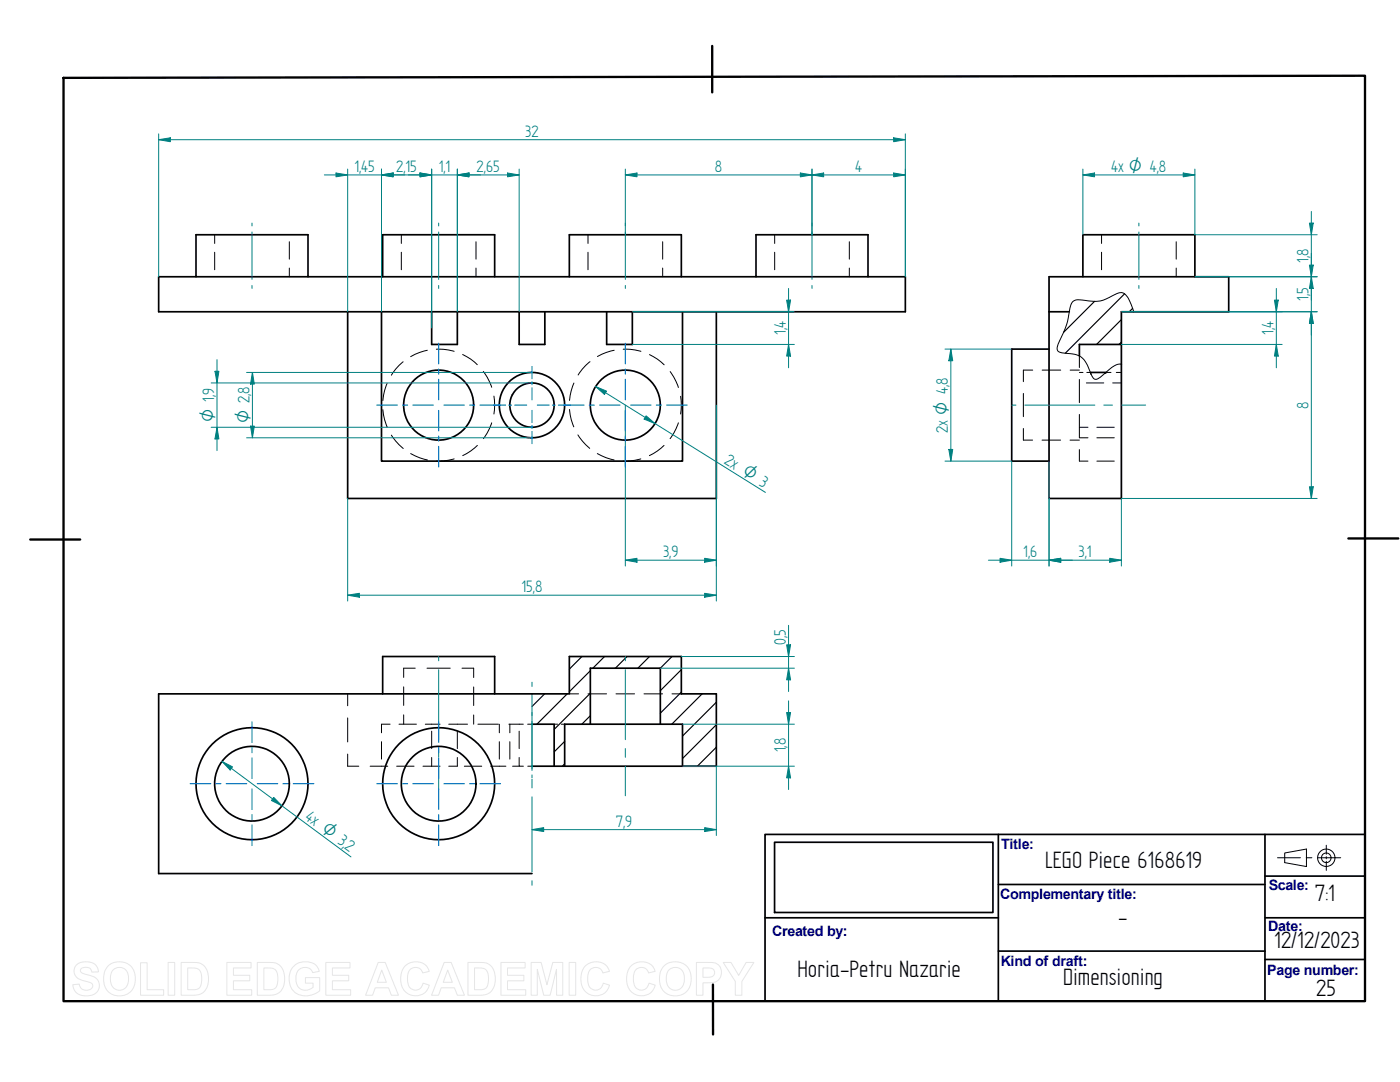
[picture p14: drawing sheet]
<svg xmlns="http://www.w3.org/2000/svg" width="279mm" height="216mm" viewBox="0 0 279 216" stroke-linecap="round" stroke-linejoin="round" font-family="sans-serif">
<defs><g id="words">
<g font-size="5.3">
<text x="208.6" y="173.1">LEGO Piece 6168619</text>
<text x="262.4" y="179.9">7:1</text>
<text x="223.1" y="184.6">-</text>
<text x="254.3" y="189.2">12/12/2023</text>
<text x="159.1" y="194.9">Horia-Petru Nazarie</text>
<text x="212.2" y="196.4">Dimensioning</text>
<text x="262.7" y="198.6">25</text>
</g>
<g font-size="3.7" fill="#008080">
<text x="104.8" y="27.3">32</text>
<text x="70.7" y="34.3">1,45</text>
<text x="79.1" y="34.3">2,15</text>
<text x="87.5" y="34.3">1,1</text>
<text x="95.1" y="34.3">2,65</text>
<text x="142.7" y="34.3">8</text>
<text x="170.7" y="34.3">4</text>
<text x="221.8" y="34.3">4x O 4,8</text>
<text x="261.1" y="52.5" transform="rotate(-90 261.1 52.5)">1,8</text>
<text x="261.1" y="60.1" transform="rotate(-90 261.1 60.1)">1,5</text>
<text x="156.8" y="66.8" transform="rotate(-90 156.8 66.8)">1,4</text>
<text x="254.1" y="66.8" transform="rotate(-90 254.1 66.8)">1,4</text>
<text x="261.1" y="81.6" transform="rotate(-90 261.1 81.6)">8</text>
<text x="189.2" y="86.4" transform="rotate(-90 189.2 86.4)">2x O 4,8</text>
<text x="144.4" y="92.4" transform="rotate(32 144.4 92.4)">2x O 3</text>
<text x="132.3" y="111.2">3,9</text>
<text x="204.2" y="111.2">1,6</text>
<text x="215.3" y="111.2">3,1</text>
<text x="104.1" y="118.2">15,8</text>
<text x="156.8" y="128.7" transform="rotate(-90 156.8 128.7)">0,5</text>
<text x="156.8" y="150.1" transform="rotate(-90 156.8 150.1)">1,8</text>
<text x="60.7" y="163.3" transform="rotate(36 60.7 163.3)">4x O 3,</text>
<text x="122.9" y="165">7,9</text>
<text x="68.6" y="169.2" transform="rotate(36 68.6 169.2)">2</text>
</g>
<g font-size="3.6" fill="#008080">
<text x="42.7" y="84.2" transform="rotate(-90 42.7 84.2)">O 1,9</text>
<text x="49.8" y="84.5" transform="rotate(-90 49.8 84.5)">O 2,8</text>
</g>
<g font-size="2.9" fill="#000080">
<text x="199.8" y="169.4">Title:</text>
<text x="199.6" y="179.4">Complementary title:</text>
<text x="253.2" y="177.7">Scale:</text>
<text x="253.1" y="185.8">Date:</text>
<text x="154.1" y="186.8">Created by:</text>
<text x="199.7" y="192.7">Kind of draft:</text>
<text x="252.9" y="194.5">Page number:</text>
</g>
</g></defs>
<path d="M12.7 15.5l259.7-.4v184.7h-259.7zM142.1 9.2v9.2M6 107.7h10M269.1 107.4h10M142.3 196.4v10" fill="none" stroke="#000" stroke-width=".47"/>
<g fill="none" stroke="#000" stroke-width=".34">
<path d="M31.7 55.2h149v7h-149zM61.5 55.2v-8.4h-22.4v8.4M98.7 55.2v-8.4h-22.3v8.4M136 55.2v-8.4h-22.4v8.4M173.2 55.2v-8.4h-22.3v8.4M209.4 55.2h35.8v7h-21.4v37.3h-14.4zM238.5 55.2v-8.4h-22.4v8.4M69.4 62.2v37.3h73.6v-37.3M76.1 62.2v29.8h60.1v-29.8M86.1 62.2v6.5h5.2v-6.5M108.7 62.2v6.5h-5.1v-6.5M126.2 62.2v6.5h-5.1v-6.5"/>
<path d="M209.4 62.2h4M209.4 69.7h-7.5v22.3h7.5M217.6 74.3h3.1M223.8 68.7h-8.4v2.3M98.7 138.5v-7.5h-22.3v7.5M106.2 152.9h4.4M106.2 144.5h4.4v8.4h2.1M112.7 152.9h30.3v-14.4h-7v-7.5h-22.4v7.5h-81.9v35.8h74.5M112.7 152.9v-8.4h23.5v8.4M131.8 144.5v-11.2h-14v11.2M154.6 168.1h43.6v14h-43.6zM199.2 166.5v33.3"/>
<path d="M199.2 176.5h53.3M252.5 166.5v33.3M252.5 174.8h19.9M272.4 166.5h-119.7v33.3M152.7 183.1h46.5M199.2 189.8h53.3M252.5 183.1h19.9M252.5 191.5h19.9"/>
<circle cx="87.5" cy="80.8" r="7"/>
<circle cx="106.2" cy="80.8" r="4.4"/>
<circle cx="106.2" cy="80.8" r="6.5"/>
<circle cx="124.8" cy="80.8" r="7"/>
<circle cx="50.3" cy="156.4" r="11.2"/>
<circle cx="50.3" cy="156.4" r="7.5"/>
<circle cx="87.5" cy="156.4" r="11.2"/>
<circle cx="87.5" cy="156.4" r="7.5"/>
</g>
<g fill="none" stroke="#000" stroke-width=".2">
<path d="M42.8 46.8v1.8M42.8 50.3v3.5M57.7 48.2v3.5M57.7 53.5v1.7M80.1 46.8v1.8M80.1 50.3v3.5M95 48.2v3.5M95 53.5v1.7M117.3 46.8v1.8M117.3 50.3v3.5M132.2 48.2v3.5M132.2 53.5v1.7"/>
<path d="M154.6 46.8v1.8M154.6 50.3v3.5M169.5 48.2v3.5M169.5 53.5v1.7M219.8 46.8v1.8M219.8 50.3v3.5M234.7 48.2v3.5M234.7 53.5v1.7M77.3 76.5l-.5 1.4-.4 2M80.5 72.2l-1.5 1.4-.9 1.3M85.3 69.9l-1.6 .4-1.7 .9M87.1 69.7h1.4l2.1 .4"/>
<path d="M92.3 70.7a9.6 9.6 0 0 1 3 2.1M96.5 74.1l.7 1.1 .9 2.1M98.6 79l.1 1.8-.1 1.8M114.5 76.4l-.5 1.5-.3 2M117.8 72.2l-1.6 1.4-.8 1.2M122.6 69.9l-1.6 .4-1.8 .8M124.4 69.7h1.4l2.1 .4M129.6 70.8a10 10 0 0 1 2.9 2M133.8 74.1l.7 1.1 .9 2.1M135.8 79.1l.2 1.7-.2 1.8M204.2 78.5v4.6M206.1 73.9h-1.9v2.3"/>
<path d="M208 73.9h3.7M213.6 73.9h1.8M215.4 71v2.3M215.4 75.7v4.6M215.4 74.3h.7M216.8 76.4h3.5M216.9 74.3h.7M217.6 74.3v.1M217.6 74.4l.1 .1M217.7 74.5h.1M220.5 74.5h.1M220.6 74.4h.1"/>
<path d="M220.7 74.3h.1M220.7 74.3h1M222.1 76.4h1.7M222.8 74.3h1M226.3 62.2a6.7 6.7 0 0 0-1.9-3.6l-.6-.2h-.4l-1 .4a7 7 0 0 1-5.8 1.1h-.7a1.72 1.72 0 0 0-2.4 1.6 18 18 0 0 1-2.3 7.2 1.05 1.05 0 0 0-.2 1.1 1.05 1.05 0 0 0 .9 .6 7.6 7.6 0 0 1 3.9 .8 8.1 8.1 0 0 1 2.1 3.9l.3 .4 .4 .2 .5-.1 .5-.4a9.7 9.7 0 0 1 3.7-2.5h.5M76.4 81.7l.4 2 .5 1.5M78.1 86.8l.9 1.2 1.5 1.5M82 90.5l1.7 .8 1.6 .5M90.6 91.6l-2.1 .4h-1.4M95.3 88.9a10.3 10.3 0 0 1-2.9 2M98.1 84.4l-.9 2-.7 1.1M113.7 81.7l.3 2 .5 1.5"/>
<path d="M115.3 86.8l.9 1.2 1.5 1.5M119.2 90.5l1.8 .8 1.6 .5M127.9 91.6l-2.1 .4h-1.4M132.5 88.9a10.3 10.3 0 0 1-2.9 2M135.4 84.4l-.9 2-.8 1.1M204.2 85.5v2.3h1.9M208 87.8h3.7M213.6 87.8h1.8M215.4 89.7v2.3h1.7M215.4 82.7v4.6M215.4 85.3h1.7M215.4 87.4h1.7"/>
<path d="M218.9 92h3.5M218.9 85.3h3.5M218.9 87.4h3.5M69.4 138.5v2.3M80.6 137.1v3.7M82.9 133.3h-2.3v1.9M85.2 133.3h4.7M92.2 133.3h2.3v1.9M94.5 137.1v3.7M113.6 138.5h1.9M117.3 138.5h3.8M122.9 138.5h3.7"/>
<path d="M128.5 138.5h3.7M134.1 138.5h1.9M69.4 150.5v2.4h2.2M69.4 143.3v4.7M73.9 152.9h3.5M76.1 148v3.5M77.9 144.5h-1.8v1.7M79.2 152.9h3.4M79.6 144.5h3.5M80.6 142.6v1.9M84.4 152.9h3.4M84.9 144.5h2.9"/>
<path d="M86.1 145.9v3.5M86.1 151.2v1.7M89.6 144.5h3.7M91.3 151.2v1.7h-1.7M91.3 145.9v3.5M92.7 152.9h3.4M94.5 142.7v1.8M95.4 144.5h4.1M97.9 152.9h3.1M99.7 144.5v1.7M99.7 148v3.5M101.6 144.5h2.8"/>
<path d="M101.7 144.5v1.7M101.7 148v3.5M102.3 152.9h1.3M103.6 151.2v1.7h.9M103.6 145.9v3.5M105.3 144.5h.9M105.3 152.9h.9M110.6 144.5h.7M112 144.5h.7M255 171.2h4.5M256.4 170.2l4.3-.8v3.5l-4.3-.8zM260.7 171.2h1.1"/>
<path d="M263 171.2h4.6M264.7 168.7v1.8M264.7 170.9v.5M264.7 171.9v1.8"/>
<circle cx="264.7" cy="171.2" r=".96"/>
<circle cx="264.7" cy="171.2" r="1.74"/>
</g>
<g fill="none" stroke="#000" stroke-width=".23">
<path d="M224.4 58.6l-11.8 11.9M217.7 74.3l-.1 .1M218.4 60.1l-6.1 6.2M223.8 68.3l-.5 .4M223.8 63.8l-5 4.9M226 61.5l-.6 .7M108.7 138.5l-2.5 2.5M113.2 138.5l-6.1 6M116.1 131l-2.5 2.5M117.8 133.8l-4.2 4.2M117.8 138.3l-7.2 7.2M120.6 131l-2.3 2.3"/>
<path d="M125.1 131l-2.3 2.3M129.6 131l-2.3 2.3M134.1 131l-2.3 2.3M136 138.1l-4.2 4.2M136 133.6l-4.2 4.2M140.1 138.5l-6 6M112.7 147.9l-2.1 2.1M112.7 152.4l-.5 .5M117.8 142.8l-1.7 1.7M143 149.1l-3.8 3.8M143 140.1l-6.8 6.8M143 144.6l-6.8 6.8"/>
</g>
<path d="M245.2 55.2h17.7M245.2 62.2h17.7M261.7 62.2l.4 2.3h-.8z" fill="none" stroke="#008080" stroke-width=".2"/>
<path d="M261.7 62.2l.4 2.3h-.8z" fill="#008080"/>
<path d="M261.3 52.9h.8l-.4 2.3z" fill="none" stroke="#008080" stroke-width=".2"/>
<path d="M261.3 52.9h.8l-.4 2.3z" fill="#008080"/>
<path d="M238.5 55.2h24.4M238.5 46.8h24.4M261.7 55.2l.4 2.4h-.8zM261.7 50.6v16.3" fill="none" stroke="#008080" stroke-width=".2"/>
<path d="M261.7 55.2l.4 2.4h-.8z" fill="#008080"/>
<path d="M261.3 44.5h.8l-.4 2.3z" fill="none" stroke="#008080" stroke-width=".2"/>
<path d="M261.3 44.5h.8l-.4 2.3z" fill="#008080"/>
<path d="M261.7 42.2v17.7M209.4 99.5v13.4M223.8 99.5v13.4M209.4 111.8l2.3-.4v.8z" fill="none" stroke="#008080" stroke-width=".2"/>
<path d="M209.4 111.8l2.3-.4v.8z" fill="#008080"/>
<path d="M221.5 111.4l2.3 .4-2.3 .4z" fill="none" stroke="#008080" stroke-width=".2"/>
<path d="M221.5 111.4l2.3 .4-2.3 .4z" fill="#008080"/>
<path d="M201.9 92v20.9M209.4 92v20.9M199.6 111.4l2.3 .4-2.3 .4zM209.4 111.8h14.4" fill="none" stroke="#008080" stroke-width=".2"/>
<path d="M199.6 111.4l2.3 .4-2.3 .4z" fill="#008080"/>
<path d="M209.4 111.8l2.3-.4v.8z" fill="none" stroke="#008080" stroke-width=".2"/>
<path d="M209.4 111.8l2.3-.4v.8z" fill="#008080"/>
<path d="M188.6 69.7h13.3M188.6 92h13.3M189.4 89.7h.7l-.3 2.3zM197.3 111.8h16.7" fill="none" stroke="#008080" stroke-width=".2"/>
<path d="M189.4 89.7h.7l-.3 2.3z" fill="#008080"/>
<path d="M189.8 69.7l.3 2.3h-.7z" fill="none" stroke="#008080" stroke-width=".2"/>
<path d="M189.8 69.7l.3 2.3h-.7z" fill="#008080"/>
<path d="M189.8 69.7v22.3M69.4 99.5v20.4M143 99.5v20.4M140.6 118.4l2.4 .4-2.4 .4z" fill="none" stroke="#008080" stroke-width=".2"/>
<path d="M140.6 118.4l2.4 .4-2.4 .4z" fill="#008080"/>
<path d="M69.4 118.8l2.3-.4v.8z" fill="none" stroke="#008080" stroke-width=".2"/>
<path d="M69.4 118.8l2.3-.4v.8z" fill="#008080"/>
<path d="M216.1 33.7v13.1M216.1 34.9l2.3-.4v.8zM238.5 33.7v13.1M69.4 118.8h73.6" fill="none" stroke="#008080" stroke-width=".2"/>
<path d="M216.1 34.9l2.3-.4v.8z" fill="#008080"/>
<path d="M236.1 34.5l2.4 .4-2.4 .4z" fill="none" stroke="#008080" stroke-width=".2"/>
<path d="M236.1 34.5l2.4 .4-2.4 .4z" fill="#008080"/>
<path d="M216.1 34.9h22.4M118.9 77.1l33.9 21.2M118.9 77.1l2.2 .9-.5 .7z" fill="none" stroke="#008080" stroke-width=".2"/>
<path d="M118.9 77.1l2.2 .9-.5 .7z" fill="#008080"/>
<path d="M128.9 83l1.8 1.5-2.2-.9z" fill="none" stroke="#008080" stroke-width=".2"/>
<path d="M128.9 83l1.8 1.5-2.2-.9z" fill="#008080"/>
<path d="M91.3 33.7v28.5M101.3 34.5l2.3 .4-2.3 .4zM103.6 33.7v28.5" fill="none" stroke="#008080" stroke-width=".2"/>
<path d="M101.3 34.5l2.3 .4-2.3 .4z" fill="#008080"/>
<path d="M91.3 34.9l2.3-.4v.8z" fill="none" stroke="#008080" stroke-width=".2"/>
<path d="M91.3 34.9l2.3-.4v.8z" fill="#008080"/>
<path d="M76.1 33.7v28.5M83.8 34.5l2.3 .4-2.3 .4zM86.1 33.7v28.5M91.3 34.9h12.3" fill="none" stroke="#008080" stroke-width=".2"/>
<path d="M83.8 34.5l2.3 .4-2.3 .4z" fill="#008080"/>
<path d="M76.1 34.9l2.4-.4v.8z" fill="none" stroke="#008080" stroke-width=".2"/>
<path d="M76.1 34.9l2.4-.4v.8z" fill="#008080"/>
<path d="M76.1 34.9h10M49.2 74.3h57M50.4 74.3l.4 2.3h-.8zM49.2 87.4h57" fill="none" stroke="#008080" stroke-width=".2"/>
<path d="M50.4 74.3l.4 2.3h-.8z" fill="#008080"/>
<path d="M50 85h.8l-.4 2.4z" fill="none" stroke="#008080" stroke-width=".2"/>
<path d="M50 85h.8l-.4 2.4z" fill="#008080"/>
<path d="M42.1 76.4h64.1M42.9 74.1h.8l-.4 2.3zM50.4 74.3v13.1M42.1 85.3h64.1" fill="none" stroke="#008080" stroke-width=".2"/>
<path d="M42.9 74.1h.8l-.4 2.3z" fill="#008080"/>
<path d="M43.3 85.3l.4 2.3h-.8z" fill="none" stroke="#008080" stroke-width=".2"/>
<path d="M43.3 85.3l.4 2.3h-.8z" fill="#008080"/>
<path d="M86.1 33.7v31.8M91.3 33.7v28.5M91.3 34.9l2.3-.4v.8zM43.3 71.8v18.1" fill="none" stroke="#008080" stroke-width=".2"/>
<path d="M91.3 34.9l2.3-.4v.8z" fill="#008080"/>
<path d="M83.8 34.5l2.3 .4-2.3 .4z" fill="none" stroke="#008080" stroke-width=".2"/>
<path d="M83.8 34.5l2.3 .4-2.3 .4z" fill="#008080"/>
<path d="M81.5 34.9h14.4M126.2 68.7h32.3M126.2 62.2h32.3M157.4 68.7l.4 2.4h-.8z" fill="none" stroke="#008080" stroke-width=".2"/>
<path d="M157.4 68.7l.4 2.4h-.8z" fill="#008080"/>
<path d="M157 59.9h.8l-.4 2.3z" fill="none" stroke="#008080" stroke-width=".2"/>
<path d="M157 59.9h.8l-.4 2.3z" fill="#008080"/>
<path d="M157.4 57.6v15.8M44.3 151.9l2.1 1.1-.5 .6zM44.3 151.9l25.7 19.1" fill="none" stroke="#008080" stroke-width=".2"/>
<path d="M44.3 151.9l2.1 1.1-.5 .6z" fill="#008080"/>
<path d="M54.6 159.1l1.7 1.7-2.1-1.1z" fill="none" stroke="#008080" stroke-width=".2"/>
<path d="M54.6 159.1l1.7 1.7-2.1-1.1z" fill="#008080"/>
<path d="M69.4 33.7v28.5M76.1 34.9l2.4-.4v.8zM76.1 33.7v28.5" fill="none" stroke="#008080" stroke-width=".2"/>
<path d="M76.1 34.9l2.4-.4v.8z" fill="#008080"/>
<path d="M67.1 34.5l2.3 .4-2.3 .4z" fill="none" stroke="#008080" stroke-width=".2"/>
<path d="M67.1 34.5l2.3 .4-2.3 .4z" fill="#008080"/>
<path d="M64.7 34.9h16.1M131.8 133.3h26.7M136 131h22.5M157.4 133.3l.4 2.4h-.8z" fill="none" stroke="#008080" stroke-width=".2"/>
<path d="M157.4 133.3l.4 2.4h-.8z" fill="#008080"/>
<path d="M157 128.7h.8l-.4 2.3z" fill="none" stroke="#008080" stroke-width=".2"/>
<path d="M157 128.7h.8l-.4 2.3z" fill="#008080"/>
<path d="M157.4 124.8v13.2M136.2 152.9h22.3M136.2 144.5h22.3M157.4 152.9l.4 2.3h-.8z" fill="none" stroke="#008080" stroke-width=".2"/>
<path d="M157.4 152.9l.4 2.3h-.8z" fill="#008080"/>
<path d="M157 142.2h.8l-.4 2.3z" fill="none" stroke="#008080" stroke-width=".2"/>
<path d="M157 142.2h.8l-.4 2.3z" fill="#008080"/>
<path d="M157.4 139.8v17.7M143 152.9v13.8M106.2 165.5l2.3-.4v.8z" fill="none" stroke="#008080" stroke-width=".2"/>
<path d="M106.2 165.5l2.3-.4v.8z" fill="#008080"/>
<path d="M140.6 165.1l2.4 .4-2.4 .4z" fill="none" stroke="#008080" stroke-width=".2"/>
<path d="M140.6 165.1l2.4 .4-2.4 .4z" fill="#008080"/>
<path d="M124.8 80.8v32.1M143 80.8v32.1M124.8 111.8l2.3-.4v.8zM106.2 165.5h36.8" fill="none" stroke="#008080" stroke-width=".2"/>
<path d="M124.8 111.8l2.3-.4v.8z" fill="#008080"/>
<path d="M140.6 111.4l2.4 .4-2.4 .4z" fill="none" stroke="#008080" stroke-width=".2"/>
<path d="M140.6 111.4l2.4 .4-2.4 .4z" fill="#008080"/>
<path d="M31.7 27.9l2.3-.4v.8zM31.7 26.7v28.5M180.7 26.7v28.5M124.8 111.8h18.2" fill="none" stroke="#008080" stroke-width=".2"/>
<path d="M31.7 27.9l2.3-.4v.8z" fill="#008080"/>
<path d="M178.4 27.5l2.3 .4-2.3 .4z" fill="none" stroke="#008080" stroke-width=".2"/>
<path d="M178.4 27.5l2.3 .4-2.3 .4z" fill="#008080"/>
<path d="M31.7 27.9h149M162.1 33.7v13.1M178.4 34.5l2.3 .4-2.3 .4zM180.7 33.7v21.5" fill="none" stroke="#008080" stroke-width=".2"/>
<path d="M178.4 34.5l2.3 .4-2.3 .4z" fill="#008080"/>
<path d="M162.1 34.9l2.3-.4v.8z" fill="none" stroke="#008080" stroke-width=".2"/>
<path d="M162.1 34.9l2.3-.4v.8z" fill="#008080"/>
<path d="M124.8 33.7v13.1M159.7 34.5l2.4 .4-2.4 .4zM162.1 34.9h18.6M162.1 33.7v13.1" fill="none" stroke="#008080" stroke-width=".2"/>
<path d="M159.7 34.5l2.4 .4-2.4 .4z" fill="#008080"/>
<path d="M124.8 34.9l2.3-.4v.8z" fill="none" stroke="#008080" stroke-width=".2"/>
<path d="M124.8 34.9l2.3-.4v.8z" fill="#008080"/>
<g fill="none" stroke="#008080" stroke-width=".2">
<path d="M124.8 34.9h37.3M50.3 44.5v.6M50.3 46.3v9.5M50.3 57v.6M87.5 44.5v.6M87.5 46.3v9.5M87.5 57v.6M124.8 44.5v.6M124.8 46.3v9.5M124.8 57v.6M162.1 44.5v.6M162.1 46.3v9.5"/>
<path d="M162.1 57v.6M227.3 44.5v.6M227.3 46.3v9.5M227.3 57v.6M235.7 62.2h27.2M223.8 99.5h39.1M261.3 97.1h.8l-.4 2.4zM87.5 131v.8M87.5 133.6v14M106.2 136.1v.9M106.2 138.7v15M124.8 131v.8"/>
<path d="M124.8 133.6v14M87.5 149.4v1.7M87.5 152.9v4.7M106.2 154.6v.6M106.2 155.5v1.7M106.2 159v15M124.8 149.4v1.7M124.8 152.9v5.9M106.2 175.7v.9"/>
</g>
<path d="M261.3 97.1h.8l-.4 2.4z" fill="#008080"/>
<path d="M261.7 62.2l.4 2.3h-.8z" fill="none" stroke="#008080" stroke-width=".2"/>
<path d="M261.7 62.2l.4 2.3h-.8z" fill="#008080"/>
<path d="M223.8 68.7h32.1M223.8 62.2h32.1M254.7 68.7l.4 2.4h-.8zM261.7 62.2v37.3M201.9 80.8h.9M204.5 80.8h14M220.3 80.8h1.7M223.8 80.8h4.8" fill="none" stroke="#008080" stroke-width=".2"/>
<g fill="none" stroke="#006edc" stroke-width=".23">
<path d="M87.5 68.5v4.1M87.5 73.6v1.1M87.5 75.7v4.1M106.2 73.2v2.4M106.2 76.2v.6M106.2 77.4v2.4M124.8 68.5v4.1M124.8 73.6v1.1M124.8 75.7v4.1M75.2 80.8h4.1M80.3 80.8h1M82.4 80.8h4.1"/>
<path d="M87.5 81.9v4.1M87.5 87v1M87.5 89.1v4.1M88.6 80.8h4.1M93.7 80.8h1M95.8 80.8h5.1M101.5 80.8h.6M102.7 80.8h2.4M106.2 81.9v2.4M106.2 84.9v.6M106.2 86.1v2.4M107.2 80.8h2.4"/>
<path d="M110.2 80.8h.6M116.6 80.8h-5.2M117.6 80.8h1M119.7 80.8h4M124.8 81.9v4.1M124.8 87v1M124.8 89.1v4.1M125.9 80.8h4M131 80.8h1M133 80.8h4.1M38 156.4h4.1M43.1 156.4h1"/>
<path d="M45.1 156.4h4.1M50.3 144v4.1M50.3 149.2v1M50.3 151.2v4.1M50.3 157.4v4.1M51.4 156.4h4M56.5 156.4h1M58.5 156.4h4.1M75.2 156.4h4.1M80.3 156.4h1M82.4 156.4h4.1M87.5 144v4.1"/>
<path d="M87.5 149.2v1M87.5 151.2v4.1M87.5 157.4v4.1M88.6 156.4h4.1M93.7 156.4h1M95.8 156.4h4.1M50.3 162.6v1M50.3 164.6v4.1M87.5 162.6v1M87.5 164.6v4.1"/>
</g>
<path d="M254.7 68.7l.4 2.4h-.8z" fill="#008080"/>
<path d="M254.3 59.9h.8l-.4 2.3z" fill="none" stroke="#008080" stroke-width=".2"/>
<path d="M254.3 59.9h.8l-.4 2.3z" fill="#008080"/>
<path d="M254.7 57.6v15.8" fill="none" stroke="#008080" stroke-width=".2"/>
<g fill="none" stroke="#e6e6e6" stroke-width=".2">
<path d="M15.2 192.6a3.1 3.1 0 0 1 4.1 .2l.3 1.1-1.3 .1a1.27 1.27 0 0 0-1-1 1.27 1.27 0 0 0-1.2 .5v.4l.6 .4a5.5 5.5 0 0 1 2.7 1.1 2.04 2.04 0 0 1 .2 2.3 2.04 2.04 0 0 1-2 1 2.48 2.48 0 0 1-3.1-2.2l1.3-.1a1.41 1.41 0 0 0 1.2 1.2 1.41 1.41 0 0 0 1.5-.9 .97 .97 0 0 0-1-.8 3 3 0 0 1-2.7-1.8v-.8zM21.6 192.8a3.3 3.3 0 0 1 4-.4 3.3 3.3 0 0 1 1.3 3.9 3.2 3.2 0 0 1-3.8 2.3 3.2 3.2 0 0 1-2.4-3.7l.3-1.2zM22.5 193.6a1.85 1.85 0 0 1 2.2-.4 1.85 1.85 0 0 1 1 2.1 1.84 1.84 0 0 1-.9 2 1.84 1.84 0 0 1-2.3-.3 3.2 3.2 0 0 1 0-3.4zM28 192.1h1.4v5.4h3.3v1.1h-4.7zM33.5 192h1.4v6.6h-1.4zM36.2 192h2.3a2.67 2.67 0 0 1 3.1 2.9 2.96 2.96 0 0 1-2.3 3.6l-3.1 .1zM37.5 193.1a2.77 2.77 0 0 1 2.4 .6 3.4 3.4 0 0 1-.3 3.6l-.6 .2h-1.5zM45.3 192h4.8v1.1h-3.5v1.5h3.2v1.1h-3.2v1.8h3.6v1.1h-4.9zM51.4 192h2.3a2.67 2.67 0 0 1 3.1 2.9 2.96 2.96 0 0 1-2.3 3.6l-3.1 .1zM52.7 193.1a2.77 2.77 0 0 1 2.4 .6 3.4 3.4 0 0 1-.3 3.6l-.6 .2h-1.5zM58.5 192.9a3.4 3.4 0 0 1 4.9 .1l.3 .8-1.3 .3a1.78 1.78 0 0 0-2.2-1 1.78 1.78 0 0 0-1.1 2.1 2.02 2.02 0 0 0 1 2.2 2.02 2.02 0 0 0 2.4-.4v-.8h-1.5v-1.1h2.8v2.6a3.9 3.9 0 0 1-5.5-.3 4 4 0 0 1 .2-4.5zM65 192h4.9v1.1h-3.6v1.5h3.3v1.1h-3.3v1.8h3.7v1.1h-5z"/>
<path d="M75.5 192h1.4l2.6 6.6h-1.4l-.6-1.5h-2.6l-.5 1.5h-1.4zM76.2 193.6l.9 2.4h-1.8zM80.8 192.8a2.88 2.88 0 0 1 4.9 1l-1.4 .3a1.55 1.55 0 0 0-1.8-1 1.55 1.55 0 0 0-1.2 1.7 2.22 2.22 0 0 0 1.3 2.7 1.52 1.52 0 0 0 1.8-1.3l1.3 .4a2.93 2.93 0 0 1-3.4 2 2.93 2.93 0 0 1-2.3-3.3l.2-1.4zM88.6 192h1.4l2.7 6.6h-1.4l-.6-1.5h-2.6l-.6 1.5h-1.4zM89.3 193.6l1 2.4h-1.8zM93.4 192h2.4a2.67 2.67 0 0 1 3 2.9 2.96 2.96 0 0 1-2.3 3.6l-3.1 .1zM94.7 193.1a2.77 2.77 0 0 1 2.4 .6 3.4 3.4 0 0 1-.2 3.6l-.6 .2h-1.6zM100 192h4.8v1.1h-3.5v1.5h3.2v1.1h-3.2v1.8h3.6v1.1h-4.9zM106 192h2l1.2 4.5 1.1-4.5h2v6.6h-1.2v-5.2l-1.3 5.2h-1.3l-1.3-5.2v5.2h-1.2zM113.6 192h1.3v6.6h-1.3zM116.8 192.8a2.88 2.88 0 0 1 4.8 1l-1.3 .3a1.55 1.55 0 0 0-1.8-1 1.55 1.55 0 0 0-1.2 1.7 2.22 2.22 0 0 0 1.3 2.7 1.52 1.52 0 0 0 1.8-1.3l1.2 .4a2.93 2.93 0 0 1-3.4 2 2.93 2.93 0 0 1-2.3-3.3l.2-1.4zM125.9 192.8a2.88 2.88 0 0 1 4.8 1l-1.3 .3a1.55 1.55 0 0 0-1.8-1 1.55 1.55 0 0 0-1.2 1.7 2.22 2.22 0 0 0 1.3 2.7 1.52 1.52 0 0 0 1.8-1.3l1.3 .4a2.93 2.93 0 0 1-3.5 2 2.93 2.93 0 0 1-2.2-3.3l.2-1.4z"/>
<path d="M132.5 192.8a3.3 3.3 0 0 1 4.1-.4 3.3 3.3 0 0 1 1.2 3.9 3.2 3.2 0 0 1-3.8 2.3 3.2 3.2 0 0 1-2.4-3.7l.3-1.2zM133.5 193.6a1.85 1.85 0 0 1 2.2-.4 1.85 1.85 0 0 1 .9 2.1 1.84 1.84 0 0 1-.9 2 1.84 1.84 0 0 1-2.2-.3 3.2 3.2 0 0 1 0-3.4zM139 192h2.1a2.44 2.44 0 0 1 2.7 1 2.1 2.1 0 0 1-.2 2.3 2.1 2.1 0 0 1-2 .8h-1.3v2.5h-1.3zM140.3 193.1h.6a1.23 1.23 0 0 1 1.7 1 1.17 1.17 0 0 1-1.6 .9h-.7zM144.3 192h1.6l1.5 2.6 1.5-2.6h1.6l-2.4 3.8v2.8h-1.4v-2.8z"/>
</g>
<use href="#words"/>
</svg>
